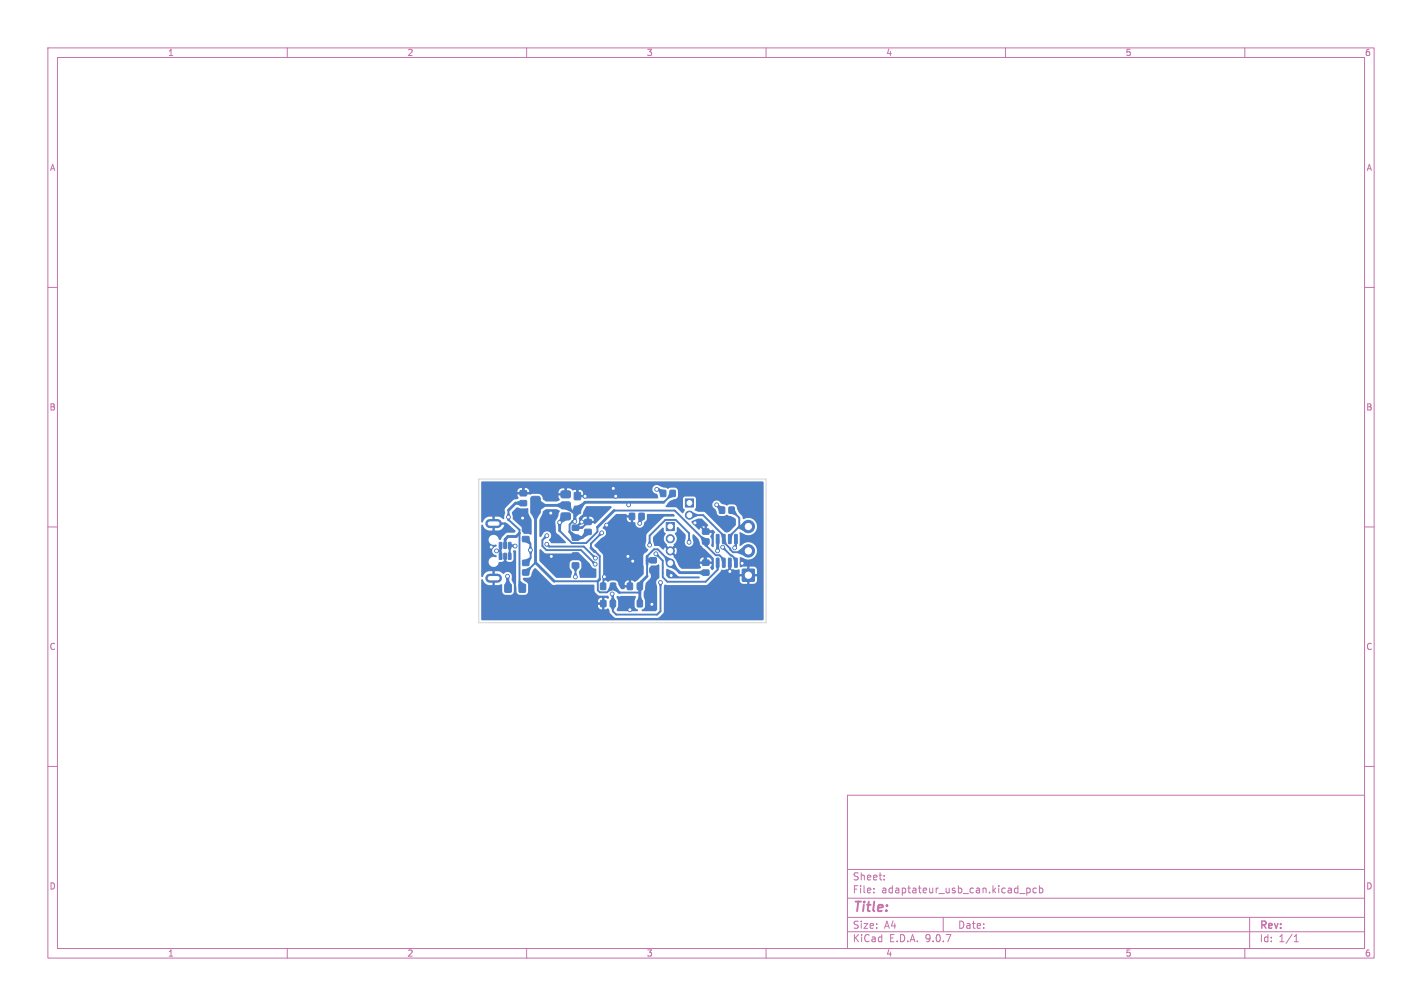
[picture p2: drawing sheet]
<svg xmlns="http://www.w3.org/2000/svg" width="297mm" height="210mm" viewBox="0 0 297 210" stroke-linecap="round" stroke-linejoin="round" font-family="sans-serif">
<defs><g id="words">
<text font-size="2.8" fill="#c872ab" x="178" y="190.9">Title:</text>
<g font-size="2.1" fill="#c872ab">
<text x="178" y="184">Sheet:</text>
<text x="178" y="186.7">File:</text>
<text x="184.1" y="186.7">adaptateur_usb_can.kicad_pcb</text>
<text x="178" y="196.9">KiCad</text>
<text x="178" y="194.1">Size:</text>
<text x="184.7" y="194.1">A4</text>
<text x="185.7" y="196.9">E.D.A.</text>
<text x="193.3" y="196.9">9.0.7</text>
<text x="200" y="194.1">Date:</text>
<text x="263" y="194.3">Rev:</text>
<text x="263" y="196.9">Id:</text>
<text x="267.1" y="196.9">1/1</text>
</g>
<g font-size="1.8" fill="#c872ab">
<text x="35" y="11.9">1</text>
<text x="85" y="11.9">2</text>
<text x="135" y="11.9">3</text>
<text x="185" y="11.9">4</text>
<text x="235" y="11.9">5</text>
<text x="285" y="11.9">6</text>
<text x="10.3" y="35.9">A</text>
<text x="285.4" y="35.9">A</text>
<text x="10.3" y="85.9">B</text>
<text x="285.3" y="85.9">B</text>
<text x="10.3" y="135.9">C</text>
<text x="285.3" y="135.9">C</text>
<text x="10.3" y="185.9">D</text>
<text x="285.3" y="185.9">D</text>
<text x="35" y="199.9">1</text>
<text x="85" y="199.9">2</text>
<text x="135" y="199.9">3</text>
<text x="185" y="199.9">4</text>
<text x="235" y="199.9">5</text>
<text x="285" y="199.9">6</text>
</g>
</g></defs>
<g fill="none" stroke="#c872ab" stroke-width=".21">
<path d="M10 10h277v190h-277zM12 12h273v186h-273zM60 10v2M110 10v2M160 10v2M210 10v2M260 10v2M10 60h2M285 60h2M10 110h2M285 110h2M10 160h2"/>
<path d="M177 166h108v32h-108zM285 160h2M60 198v2M110 198v2M160 198v2M177 194.5h108M177 191.5h108M177 187.5h108M177 181.5h108M182.5 186.3v.1M182.5 185.5v.1M184.7 183.6v.1"/>
<path d="M184.7 182.8v.1M197 191.5v3M210 198v2M213 186.5h1.1M214.5 185.4v1.5M214.5 185.5l.4-.1 .3 .3-.2 .6h-.5M216.5 185.5l-.5-.1-.3 .3 .2 .6h.6M217.1 185.5l.4-.1 .3 .3-.1 .6h-.6M217.1 184.9v1.5M260 198v2M261 191.5v6.5M270.3 196.6h.9"/>
<path d="M270.3 195.5l.4-.4v1.5"/>
</g>
<g fill="#4d7fc4" stroke="#4d7fc4" stroke-width=".21">
<path d="M143.2 104.2h1.6v1.7h-1.6z"/>
<path d="M139.1 109.1h1.8v1.7h-1.8z"/>
<path d="M155.1 118.9h2.4v2.4h-2.4z"/>
<path d="M105.5 122h1.3v1.6h-1.3z"/>
<path d="M108.4 122h1.3v1.6h-1.3z"/>
<path d="M109.1 112h1.4v1.1h-1.4z"/>
<path d="M109.1 109.9h1.4v1.1h-1.4z"/>
<path d="M146.7 112.5h1.4v1.1h-1.4z"/>
<path d="M146.7 110.4h1.4v1.1h-1.4z"/>
<path d="M127.5 125.4h1v1.2h-1z"/>
<path d="M125.5 125.4h1v1.2h-1z"/>
<path d="M140 102.4h1v1.2h-1z"/>
<path d="M138 102.4h1v1.2h-1z"/>
<path d="M133.5 107.2h1v1.2h-1z"/>
<path d="M131.5 107.2h1v1.2h-1z"/>
<path d="M152.3 105.9h1v1.2h-1z"/>
<path d="M150.3 105.9h1v1.2h-1z"/>
<path d="M119.5 117.5h1.4v1.1h-1.4z"/>
<path d="M119.5 115.4h1.4v1.1h-1.4z"/>
<path d="M133.1 125.3h1.1v1.4h-1.1z"/>
<path d="M131 125.3h1.1v1.4h-1.1z"/>
<path d="M153.4 116.5l.6 .1-.1 1.8h-.5z"/>
<path d="M152.2 116.5l.5 .1-.1 1.8h-.5z"/>
<path d="M150.9 116.5l.6 .1-.1 1.8h-.5z"/>
<path d="M149.6 116.5l.6 .1-.1 1.8h-.5z"/>
<path d="M149.6 111.6h.6l-.1 1.9-.5-.1z"/>
<path d="M150.9 111.6h.6l-.1 1.9-.5-.1z"/>
<path d="M152.2 111.6h.5l-.1 1.9-.5-.1z"/>
<path d="M153.4 111.6h.6l-.1 1.9-.5-.1z"/>
<path d="M117.3 102.5h1.7l.1 .3v1l-.3 .2-1.5-.1-.2-.3 .1-.9z"/>
<path d="M117.3 104.8h1.7l.1 .3v1l-.3 .2-1.5-.1-.2-.3 .1-.9z"/>
<path d="M111 103.7l.2-.1h1.2l.4 .3v3l-.2 .4-1.4 .1-.3-.3-.1-3z"/>
<path d="M117.3 107.1h1.7l.1 .3v1l-.3 .2-1.5-.1-.2-.3 .1-.9z"/>
<path d="M122.1 110.5h1.4v1.1h-1.4z"/>
<path d="M122.1 108.4h1.4v1.1h-1.4z"/>
<path d="M109.2 119h1.2v1h-1.2z"/>
<path d="M109.2 117h1.2v1h-1.2z"/>
<path d="M120 105.7h1.2v1.5h-1.2z"/>
<path d="M120 102.8h1.2v1.5h-1.2z"/>
<path d="M106.2 115.5l.5 .1v1.2l-.5-.1z"/>
<path d="M105.2 115.5l.6 .1-.1 1.2-.5-.1z"/>
<path d="M104.3 115.5l.5 .1v1.2l-.5-.1z"/>
<path d="M104.3 113.2l.5 .1v1.2l-.5-.1z"/>
<path d="M105.2 113.2l.6 .1-.1 1.2-.5-.1z"/>
<path d="M106.2 113.2l.5 .1v1.2l-.5-.1z"/>
<path d="M133.1 121.7h1.1v1.4h-1.1z"/>
<path d="M131 121.7h1.1v1.4h-1.1z"/>
<path d="M146.7 119h1.4v1.1h-1.4z"/>
<path d="M146.7 116.9h1.4v1.1h-1.4z"/>
<path d="M119.5 111.7h1.4v1.1h-1.4z"/>
<path d="M119.5 109.6h1.4v1.1h-1.4z"/>
<path d="M135.7 116.4h1.4v1.1h-1.4z"/>
<path d="M135.7 118.5h1.4v1.1h-1.4z"/>
<path d="M108.6 104.5h1.4v1.1h-1.4z"/>
<path d="M108.6 102.4h1.4v1.1h-1.4z"/>
<path d="M127.5 121.7h1.1v1.4h-1.1z"/>
<path d="M125.4 121.7h1.1v1.4h-1.1z"/>
<circle cx="144" cy="107.5" r=".85"/>
<circle cx="140" cy="112.5" r=".85"/>
<circle cx="140" cy="115" r=".85"/>
<circle cx="140" cy="117.5" r=".85"/>
<circle cx="156.3" cy="115" r="1.3"/>
<circle cx="156.3" cy="109.9" r="1.3"/>
<circle cx="125.7" cy="111.2" r=".4"/>
<circle cx="120.1" cy="108.9" r=".4"/>
<circle cx="131.3" cy="105.4" r=".4"/>
<circle cx="149.9" cy="115" r=".4"/>
<circle cx="116.9" cy="109.1" r=".4"/>
<circle cx="106.2" cy="107.9" r=".4"/>
<circle cx="133.6" cy="109.3" r=".4"/>
<circle cx="110.8" cy="114.8" r=".4"/>
<circle cx="106" cy="120.3" r=".4"/>
<circle cx="137" cy="115.6" r=".4"/>
<circle cx="153.4" cy="114.4" r=".4"/>
<circle cx="127.9" cy="124" r=".4"/>
<circle cx="138" cy="121.6" r=".4"/>
<circle cx="135.7" cy="113.8" r=".4"/>
<circle cx="143.9" cy="113.2" r=".4"/>
<circle cx="150.9" cy="114.2" r=".4"/>
<circle cx="140.2" cy="120.1" r=".4"/>
<circle cx="132.1" cy="117.2" r=".4"/>
<circle cx="121.5" cy="109" r=".4"/>
<circle cx="131.1" cy="116.2" r=".4"/>
<circle cx="136.1" cy="126.2" r=".4"/>
<circle cx="115" cy="107.1" r=".4"/>
<circle cx="128.1" cy="102" r=".4"/>
<circle cx="155" cy="117.6" r=".4"/>
<circle cx="126.2" cy="120.4" r=".4"/>
<circle cx="126.7" cy="109.6" r=".4"/>
<circle cx="131.6" cy="127.3" r=".4"/>
<circle cx="122.2" cy="103.6" r=".4"/>
<circle cx="145.1" cy="109.1" r=".4"/>
<circle cx="152.4" cy="119.3" r=".4"/>
<circle cx="102.6" cy="114.2" r=".4"/>
<circle cx="128.6" cy="103.6" r=".4"/>
<circle cx="115.1" cy="116.2" r=".4"/>
<circle cx="109.1" cy="108.2" r=".4"/>
<circle cx="120.2" cy="120.4" r=".4"/>
<circle cx="137.2" cy="102.2" r=".4"/>
<circle cx="149.7" cy="105.4" r=".4"/>
<circle cx="114.2" cy="111.8" r=".4"/>
<circle cx="124.3" cy="117.8" r=".4"/>
<circle cx="114.2" cy="113.6" r=".4"/>
<circle cx="124.4" cy="116.5" r=".4"/>
<circle cx="103.7" cy="115" r=".4"/>
<circle cx="107.6" cy="114" r=".4"/>
</g>
<path d="M102.3 109.3h1.6M102.3 120.7h1.6" fill="none" stroke="#4d7fc4" stroke-width="1.9"/>
<g fill="none" stroke="#4d7fc4" stroke-width=".6">
<path d="M106.2 107.9v.6M108.5 111.3l-.7 .7h-1.7l-.6 .6v1.3M109.3 105h-1.6l-1.5 1.5M109.3 105h.1M118.1 105.5h-6.3v12l3.9 3.8M118.1 107.8l-1.2 1.3v1.7M119 111l1.2 1.2M120.2 112.2h.1M122.8 111h.1M122.8 111l-1.2 1.2h-1.4M123.4 114.4l.9 .7M128.3 106.6l-3.5 3.5"/>
<path d="M131.3 104.9v.5M135.2 116.1v1.7M135.2 117h1.2M138.6 104.9h-16.4l-2.1 2.1v1.9h-.5M140 117.3v.2l2 2h5.4M147.4 113v.8M147.4 119.5h.1M149.9 112.5v2.5M151.2 116.8v.7M106 120.3l.1 2.5M125.3 120.9l-.4 .4M128 122.4l1.3 1.3"/>
<path d="M133.6 122.4h.1M135.2 120.3l-1.6 1.5v4.2"/>
</g>
<g fill="none" stroke="#4d7fc4" stroke-width=".4">
<path d="M103.7 115h.8M104.5 113.9v2.2M105.5 116.1v1.5M106.2 108.5l2.3 2.1v11.6l.6 .6M106.2 106.5v1.4M107.6 114l-1.2-.1v2.2M109.8 112.5l1 1v1.4v1.6l-1 1M109.8 112.5h.1M110.1 101.2l-.8 .8v1M111.8 117.5l-2 2M114.2 113.6l.5 .5h7.2l2.5 2.4M114.2 111.8l-.9 1v1.2l.8 .8h7.3l2.9 3"/>
<path d="M118.1 105.5l1.5 1.5h.5M118.1 103.2v-1.3l.8-.7h.6l1.1 1.1v1.3M119.6 108.9l-.6 .6v1.5M120.2 110.2l1.3-1.2h1.3l-1.2 1.2zM120.2 118v2.4M122.1 101.2l.1 2.5M124.3 115.1l1 1v4.8M124.8 110.1v.9l-2.4 2.4h-3l-2.5-2.6M125.7 111.2l-2.3 2.3v.9M128.3 106.6h12.6l6.5 6.4M134 107.8l-.4 .4v1.1M135.2 116.1l1.4-1.4h.8l2.6 2.6"/>
<path d="M135.2 117.8v2.5M137 115.6l1.4 1.5v3.4l1 .9h8l2.5-2.5v-1.4M137.2 102.2h.5l.8 .8M140.5 103l-1.9 1.9M141.2 101.2l.9 1v2M143.9 113.2v-1.9l-2.8-2.8h-2.1l-3.3 3.3v2M144 107.5h2.9l4.3 4.3v1.4l1.9 2.1h2.9l.3-.3M145.1 112.2v3l-1 1-2-2h-1.2l-.9 .8M145.1 109.2h.5l1.8 1.8M147.1 101.2l-.9 1v2M147.1 116.2v1l.3 .3M147.4 113.8l2.1 2.1h.8l.9 .9"/>
<path d="M147.4 111h.1M147.4 117.5h.1M147.4 111h1.3M149.1 104.2l-.9 1v2M149.7 105.4l1.1 1.1M150.9 114.2l2.8 2.6v.7M152.4 117.5v2.7h1.7M152.8 106.5l1.6 1.6v1.8M153.7 112.5v1.6l-.3 .3M154.4 109.9l-2 2v.6M154.4 109.9h1.9M115.7 121.3h9.2v1.9l.4 .4h1.5l1.2-1.2"/>
<path d="M120.2 120.4h.1M124.8 126h1.2M126.2 120.4l-.2 2M129.3 123.7h4.3M131.6 126v1.3M138 121.6v6l-.8 .7h-8.5l-.7-.7v-3.5l-.1-.1"/>
</g>
<g fill="#4d7fc4">
<path d="M120.2 112.2l.6-.5 .7 .2v.6l-.7 .3z"/>
<path d="M153.7 112.6l.3 .8-.1 .4h-.4l-.1-.4z"/>
<path d="M131.4 126.5h.4l.2 .7h-.8z"/>
<path d="M127.8 124.7h.4l.4 .7-.6 .6-.6-.5z"/>
<path d="M116.7 108.7l.5-.4 .5 .4-.5 .6z"/>
<path d="M119.2 109l.6-.5 .3 .4-.1 .4-.5-.1z"/>
<path d="M137.5 102l1.1 .3-.1 .7-.6 .3-.5-.9z"/>
<path d="M106.3 115.2h.3l.1 .4-.2 .5-.3-.5z"/>
<path d="M108 104.7l.7-.2 .6 .5-.6 .6-.7-.3z"/>
<path d="M152.2 118.5h.4l.2 .7h-.8z"/>
<path d="M153.5 113.7h.4l-.1 .7-.7-.3z"/>
<path d="M152.8 111.3l.3 .3-.4 1-.3-.1 .1-.9z"/>
<path d="M121.2 108.7l.5 .6-.6 .3-.3-.2z"/>
<path d="M103.8 114.6l.7 .2v.4l-.7 .2z"/>
<path d="M149.6 114.2h.6l.1 .7h-.8z"/>
<path d="M116.4 105.2l1-.4 .7 .7-.7 .7-1-.4z"/>
<path d="M133.3 124.7h.6l.3 .7-.6 .6-.5-.6z"/>
<path d="M111.8 105.5l1 1.6-.7 1.3h-.6l-.6-1.3z"/>
<path d="M135.2 116.7l.6-.3 .6 .6-.6 .5-.6-.2z"/>
<path d="M110.6 114h.4l.2 .8h-.8z"/>
<path d="M105.6 120.4h.8l-.1 .7h-.6z"/>
<path d="M154 110.1l1.4-1.1 .9 .9-.7 1.1-1.3-.7z"/>
<path d="M119.6 118.6l.6-.6 .6 .6-.4 .6h-.4z"/>
<path d="M127.5 124.2l.4-.2 .3 .1v.7h-.4z"/>
<path d="M119.9 106.3l.7 .1 .4 .8-.6 .7h-.6z"/>
<path d="M150.6 111.5l.2-.3 .3 .3 .1 1-.3 .1z"/>
<path d="M135.5 113h.4l.2 .7h-.8z"/>
<path d="M125.8 120.5l.4-.1 .4 .2-.3 .6-.4-.1z"/>
<path d="M118.1 105.5l1-.1 .4 1.2-.2 .3-1.5-.6z"/>
<path d="M153.4 116.2l.2 .3 .1 1h-.3l-.3-1z"/>
<path d="M137 115.6l.3-.2 .4 .6-.3 .3-.6-.4z"/>
<path d="M106.5 113.9l.3-.3 .3 .1-.1 .4-.3 .1z"/>
<path d="M105.9 108.2l.3-.3 .4 .1-.1 .5-.2 .3z"/>
<path d="M150.9 114.2l.4-.2 .3 .7-.2 .2-.7-.3z"/>
<path d="M109.8 112.5l.7-.1 .4 1-.3 .3-1-.6z"/>
<path d="M123.7 116.1l.2-.3 .7 .4-.6 .5z"/>
<path d="M121.6 108.6l.7 .2v.4l-.7 .2z"/>
<path d="M122 102.8h.4l.2 .7h-.8z"/>
<path d="M119.8 108.1h.6v.7h-.7z"/>
<path d="M100.6 100.5l58.9 .1-.1 28.9h-58.7l-.2-.2v-2.8h24.4l.3 .5 .6 .2v-.9h-.9v.2h-24.4v-1h24.4v.3h.9v-1a.75 .75 0 0 0-.9 .7h-24.4v-4.4l.2-.2 .2 .1a1.47 1.47 0 0 0 1.3 1.2h.6v-1h.5v1l1.6-.2v1.5a.74 .74 0 0 0 .7 .7h1.1l.6-.5v-1.7l-.5-1a1.12 1.12 0 0 0-.9-1.6l-.7 .4-1-.5h-.9v1h-.5v-1a1.6 1.6 0 0 0-1.9 1.1l-.2 .1-.2-.2v-10.6l.2-.2 .2 .1a1.47 1.47 0 0 0 1.3 1.2h.6v-1h.5v1a1.6 1.6 0 0 0 2-1.2h-1v-.5l1.3-.1 2 1.7 .1 .3-.3 .2-1.7 .1-.8 .8-.3 .6a.62 .62 0 0 1-.7-.7 1.06 1.06 0 0 0-1.4-.1 1.06 1.06 0 0 0-.2 1.5 1.06 1.06 0 0 0 1.4 .3v.3a1.01 1.01 0 0 0-.9 1 1.01 1.01 0 0 0 .9 1v.3a1.1 1.1 0 0 0-1.6 .6 1.1 1.1 0 0 0 .8 1.4 1.18 1.18 0 0 0 1.3-1l.9-.1a.38 .38 0 0 1 .6-.4l.5 .5 .8-.1 .3-.5-.1-1.7 .2-.1 .4 .1v7.3l.1 1.3 .4 .5 1.4 .1 .5-.5v-1.8l-.9-.8-.1-.3 .2-.2h.9a.78 .78 0 0 0 .7-.9l.4-.8 .5-.3 3.3 3.4 .5 .1h8.3l.2 1.3 .6 .8 .4 .1h1.7l.3 .3a.25 .25 0 0 1-.1 .3 .25 .25 0 0 1-.3 .1l-.6-.2v2.4l.9-.2 .4 1 1 1h9l1-1 .2-.3v-5.2a.31 .31 0 0 1 0-.4 .31 .31 0 0 1 .4 0h8.5l2.8-2.7a.39 .39 0 0 1 .5-.4l.9-.2 .4 .1v-1.3l.4-.1 .1 1.4 .4-.1 .4 .2 .9-.2 .1 1h1.2v.5h-1.2v1l.3 .4 .3 .2h.9v-1.2h.6v1.2l1.1-.1 .4-.5v-1h-1.2v-.5h1.2l-.1-1.1-.5-.4h-.9v1.2h-.6v-1.2l-1.4 .1-.1-2 .3-.1 .5 .2a1.82 1.82 0 0 0 2.5-.6 1.82 1.82 0 0 0-.6-2.5 1.82 1.82 0 0 0-2.4 .5l-.2 .1-.2-.2v-2.6l.2-.1 .7 .3a1.82 1.82 0 0 0 2.8-1.6 1.82 1.82 0 0 0-2.9-1.4l-.2-.6-.7-.8-.4-1a.74 .74 0 0 0-.7-.7h-.9l-.5 .3-1.3-.5a.93 .93 0 0 0-1.5-.3 .93 .93 0 0 0 .4 1.5l.3 .7a.74 .74 0 0 0 .7 .7h.9l.5-.3 1.5 .6 .4 .4v1.2l-1.4 1.4-.5 .2-.5-.2-4-4-.4-.2a2.28 2.28 0 0 1-1.8-.3l.3-.6v-1.8l-.3-.4-2-.1-.4 .3v2.1l.4 .5-.5 .6-1.5-1.2-2.1-.1v-.2l.9-1 .8-.4a.79 .79 0 0 0 .9-.7v-1.1l-.4-.5-1.2-.1-.5 .3-1.8-.7a.93 .93 0 0 0-1.4 .5 .93 .93 0 0 0 1 1.2l.2 .8-.2 .2h-15.4l-.1-.3h-1.1l-.3-.4 1.4-.1a.82 .82 0 0 0-1-1v1h-.4v-1h-.3a.53 .53 0 0 1-.9-.2l-.8-.1v1l-.3 .4-1.5 .1 .3 .8-.6 .4h-2.2l-.7-.6a.99 .99 0 0 0-1-1h-1.2l-.5 .2-2.6-.1 .2 .9-1.1 .3-1.7 1.7-.2 1.9a.22 .22 0 0 1 0 .3 .22 .22 0 0 1-.3 0l-.8-.4h-.9v1h-.5v-1h-.6a1.74 1.74 0 0 0-1.4 1.2l-.3-.2v-6.2h16.1v.3h1.3v-1a.97 .97 0 0 0-1.3 .7h-16.1v-.1l10 .1v-.1a.79 .79 0 0 0-1-.7v.8h-.5v-.8l-.6 .1-.3 .6h-7.6z"/>
<path d="M128.8 124.5l3.9-.1 .1 .2-.2 .8-.1 1.1 .3 .6a.3 .3 0 0 1 .4 .1 .3 .3 0 0 1-.1 .4l-4.2-.1-.1-.2 .3-.7v-1.1l-.3-.8z"/>
<path d="M135.9 118.1l1.1-.1 .5-.2 .2 .1v2.7a1.21 1.21 0 0 0-.6 1.2l.2 .7-.1 4.8-.3 .3-2.9-.1a.55 .55 0 0 1 .6-.6l.1-.3v-1.1l-.3-1v-.9l.3-.6 .2-1.3 1-1.2z"/>
<path d="M128.6 107.3h2.1l.2 .3h1l.3 .4v1a.38 .38 0 0 1 .5 .1 .38 .38 0 0 1 .1 .4 .95 .95 0 0 0 1.1 .6 .95 .95 0 0 0 .7-1.1l.4-.4 .1-1.1 .2-.2h5.3l.3 .3-.1 .2h-1.9l-.4 .2-3.4 3.4-.2 2a1.03 1.03 0 0 0 .5 1.3l-.9 .9-.1 .4v3.9l-1.4 1.3a.47 .47 0 0 1-.8 0h-.4v1l-.3 .4-1 .1-.2 .3-.6-.1-.6-1h1.4v.3h.8v-1a.75 .75 0 0 0-.8 .7h-1.4a.74 .74 0 0 0-.7-.7h-1a.42 .42 0 0 1-.4 .3 .42 .42 0 0 1-.4-.3 .59 .59 0 0 1-.6-.7l-.1-4.6-1.8-2.1 1.4-1.4 .6-.4a.97 .97 0 0 0 .5-1 .97 .97 0 0 0-.7-.7l1.8-2h3.2a.75 .75 0 0 0 .8 .7v-.9h-.8v.2h-3.2z"/>
<path d="M139.2 118.8h.3a3.9 3.9 0 0 1 2 1.4l.4 .1 4.1 .1a.2 .2 0 0 1 .2 .2 .2 .2 0 0 1-.2 .1h-6.3l-.6-.5z"/>
<path d="M112.7 114.7h.3l.7 .7 .3 .1 7.1 .1 2.1 2 .5 .9 .8 .3v1.8h-3.4l-.2-1.2 .5-.9v-.8a.74 .74 0 0 0-.7-.8l-1.1 .1-.6 .4v1.1l.5 .9-.3 1.2h-3l-3.5-3.5z"/>
<path d="M141.4 110.1h.3l1.5 1.5-.1 1.2a.91 .91 0 0 0 .7 1.3 .91 .91 0 0 0 1-1.1l-.2-1.3 .2-.2 .1 .1a2.83 2.83 0 0 1 1.3 1.6l.1 .6 2.8 2.7v2.2l-.2 .2a.54 .54 0 0 1-.5-.3 .54 .54 0 0 1 .2-.6v-.3h-2.4l.2 .8-.4 .2h-3.6l-.6-.5-.5-1.1 7.3 .1a.78 .78 0 0 0-1-.8v.8h-.5v-.8a.79 .79 0 0 0-.9 .7h-4.9l-.3-.4a.36 .36 0 0 1-.2-.6l-.7-.6 .4-.4 .6 .7a1.33 1.33 0 0 0 0-1.6l-.6 .7-.4-.4 .7-.6a.58 .58 0 0 1 .4-.7 2.3 2.3 0 0 0-.2-1.9l.3-.4z"/>
<path d="M136.4 112.1l2-2 .2 .1 .1 .8 .3 .3a1.62 1.62 0 0 0 .3 2.4l-.1 .2 .7 .6-.4 .4-.6-.7-.4 .5-.8-.6-1-.2-.3-1z"/>
<path d="M144.4 108.9l.3-.2a2.51 2.51 0 0 1 1.8-.5l1.4 1.4v.2l-.3 .1v.8l1.3-.1 .4 .4-.2 .6v2.4l-.2 .2-.4-.3 .1-1.5a.42 .42 0 0 1-.3-.4 .42 .42 0 0 1 .3-.4v-.4h-1l-.4-.3-.1-1a.96 .96 0 0 0-1 .7l-.2-.1-1.4-1.4z"/>
<path d="M113.4 106.7l.7-.4h2.1l.7 .3-.3 1.1-.6 1.3 .1 1.9 .2 .4 1.9 1.9-.2 .2h-2.8l-.5-.6v-.2a.91 .91 0 0 0 .2-1.4 .91 .91 0 0 0-1.5 .2l-.4 .7-.3-.1v-3.4z"/>
<path d="M107 106.9l1-1 .8 .2h1.5l.1 1.2 .6 1.3v3l-1.7-.2-.3-1.2-1.9-1.9z"/>
<path d="M120.3 110l1.4-.2a.35 .35 0 0 1-.1 .6h-1.3z"/>
<path d="M122.4 105.8l.2-.1h5.1v.3l-3.4 3.4-.3-.2h-2.4l-.3 .2-.3-.3-.1-.5h.7v.1h2.4a.78 .78 0 0 0-.9-.8v.8h-.6v-.8a.79 .79 0 0 0-.9 .7h-.7v-.5l.7-.6z"/>
<path d="M106.8 113.7l.7-.1v.8l-.7-.3z"/>
<path d="M110.4 114.9h.8l-.2 .7h-.4z"/>
<path d="M128 122.4l.6-.2 .6 1-.4 .4-.9-.5z"/>
<path d="M133.6 122.4l.6 .6-.6 .9v-.4l-.5-.5z"/>
<path d="M145.4 108.8l.6 .5-.3 .2h-.5l-.1-.4z"/>
<path d="M144.5 106.8l1.2 .5v.4l-1.2 .5-.5-.7z"/>
<path d="M123.6 117.4l.3-.3 .6 .4-.5 .5z"/>
<path d="M152 119.4h.8l-.2 .7h-.4z"/>
<path d="M154 115.1l1.4-1 .9 .9-.7 1.1-1.6-.6z"/>
<path d="M125.3 111l.6 .6-.6 .3-.3-.2z"/>
<path d="M120 119.6h.4l.2 .8h-.8z"/>
<path d="M131 104.9h.6l.1 .4h-.8z"/>
<path d="M143.7 112.4h.4l.2 .7h-.8z"/>
<path d="M108.3 121.3h.4l.8 .6-.4 .9-.7 .1z"/>
<path d="M106 107.2h.4l.2 .7h-.8z"/>
<path d="M120.4 105.6l1.1-.5 .5 .4-.7 1.2-.7-.3z"/>
<path d="M109.6 116.9l1-.5 .3 .3-.4 .9-.7-.1z"/>
<path d="M119 111.5l.4-.5 1 .7-.2 .5-.7 .1z"/>
<path d="M109.6 118.9l1-.5 .3 .3-.4 .9-.7-.1z"/>
<path d="M104.4 115.2h.3l.1 .4-.2 .5-.3-.5z"/>
<path d="M133.3 121.7l.7-.6 .4 .4-.2 1-.6-.1z"/>
<path d="M133.4 108.5h.4l.2 .7h-.8z"/>
<path d="M114.2 113.6l.3-.2 .3 .5v.4l-.8-.4z"/>
<path d="M113.9 111.6l.5 .6-.6 .3-.3-.3z"/>
<path d="M147.4 113l.7 .5-.6 .7-.5-.6z"/>
<path d="M119.9 105.9l.7 .5-.5 .8-.9-.4z"/>
<path d="M137.6 121.7h.7l-.2 .7h-.3z"/>
<path d="M117.1 107.7l1.1 .1 .3 .7-1.4 .8-.4-.5z"/>
<path d="M152.8 106.5l.6-.2 .5 1-.2 .3-1-.4z"/>
<path d="M106.4 113.9l.3 .5-.1 .4h-.3l-.1-.4z"/>
<path d="M150.8 116.2l.3 .3 .1 1h-.3l-.3-1z"/>
<path d="M133.4 108.2l.6-.4 .4 .7-.6 .6h-.4z"/>
<path d="M146.6 111.9l1 .6-.2 .5-.7 .1-.4-.9z"/>
<path d="M138.8 116.4l.3-.3 1.4 .7-.5 .7-.8 .2z"/>
<path d="M127.4 122.2l.6 .2 .1 .7-.9 .4-.3-.3z"/>
<path d="M105.7 121.2h.6l.5 .9-.7 .7-.7-.7z"/>
<path d="M149.9 117.5l.3 .9-.1 .4-.4-.1-.1-.3z"/>
<path d="M139.9 102.8l.6 .2 .1 .7-1 .4-.2-.3z"/>
<path d="M151.2 112.5h.3l.3 1-.3 .3-.2-.3z"/>
<path d="M149.7 105.4l.3-.2 .4 .6-.3 .3-.6-.4z"/>
<path d="M127.4 126.5l.6-.5 .6 .5-.4 .8h-.4z"/>
<path d="M149.9 105.4l1 .4-.1 .7-.6 .2-.5-1z"/>
<path d="M140 117.5l.7-.4 .7 1.4-.4 .4-1.5-.6z"/>
<path d="M116.5 109.1h.8l-.1 .8h-.6z"/>
<path d="M122.1 110.9l.7 .1 .2 .6-1 .6-.4-.4z"/>
<path d="M146.1 119.2l.7-.2 .6 .5-.6 .6-.7-.3z"/>
<path d="M104.5 113.9l.3 .5-.1 .4h-.3l-.1-.4z"/>
<path d="M111.9 105.5l1-1 .9 .7 .1 .6-1.1 .7z"/>
<path d="M137.4 101.8l.6 .4-.3 .3h-.5v-.3z"/>
</g>
<path d="M100 100h60v30h-60z" fill="none" stroke="#d0d2cd" stroke-width=".21"/>
<g fill="#fff" stroke="#fff" stroke-width=".21">
<circle cx="125.7" cy="111.2" r=".2"/>
<circle cx="120.1" cy="108.9" r=".2"/>
<circle cx="131.3" cy="105.4" r=".2"/>
<circle cx="149.9" cy="115" r=".2"/>
<circle cx="116.9" cy="109.1" r=".2"/>
<circle cx="106.2" cy="107.9" r=".2"/>
<circle cx="133.6" cy="109.3" r=".2"/>
<circle cx="110.8" cy="114.8" r=".2"/>
<circle cx="106" cy="120.3" r=".2"/>
<circle cx="137" cy="115.6" r=".2"/>
<circle cx="153.4" cy="114.4" r=".2"/>
<circle cx="127.9" cy="124" r=".2"/>
<circle cx="138" cy="121.6" r=".2"/>
<circle cx="135.7" cy="113.8" r=".2"/>
<circle cx="143.9" cy="113.2" r=".2"/>
<circle cx="150.9" cy="114.2" r=".2"/>
<circle cx="140.2" cy="120.1" r=".2"/>
<circle cx="132.1" cy="117.1" r=".2"/>
<circle cx="121.5" cy="109" r=".2"/>
<circle cx="131.1" cy="116.1" r=".2"/>
<circle cx="136.1" cy="126.1" r=".2"/>
<circle cx="115" cy="107.1" r=".2"/>
<circle cx="128.1" cy="102" r=".2"/>
<circle cx="155" cy="117.6" r=".2"/>
<circle cx="126.2" cy="120.4" r=".2"/>
<circle cx="126.7" cy="109.6" r=".2"/>
<circle cx="131.6" cy="127.3" r=".2"/>
<circle cx="122.2" cy="103.6" r=".2"/>
<circle cx="145.1" cy="109.2" r=".2"/>
<circle cx="152.4" cy="119.3" r=".2"/>
<circle cx="102.6" cy="114.2" r=".2"/>
<circle cx="128.6" cy="103.6" r=".2"/>
<circle cx="115.1" cy="116.1" r=".2"/>
<circle cx="109.1" cy="108.2" r=".2"/>
<circle cx="120.2" cy="120.4" r=".2"/>
<circle cx="137.2" cy="102.2" r=".2"/>
<circle cx="149.7" cy="105.4" r=".2"/>
<circle cx="114.2" cy="111.8" r=".2"/>
<circle cx="124.3" cy="117.8" r=".2"/>
<circle cx="114.2" cy="113.6" r=".2"/>
<circle cx="124.4" cy="116.5" r=".2"/>
<circle cx="103.7" cy="115" r=".2"/>
<circle cx="107.6" cy="114" r=".2"/>
<circle cx="144" cy="105" r=".5"/>
<circle cx="144" cy="107.5" r=".5"/>
<circle cx="140" cy="109.9" r=".5"/>
<circle cx="140" cy="112.5" r=".5"/>
<circle cx="140" cy="115" r=".5"/>
<circle cx="140" cy="117.5" r=".5"/>
<circle cx="156.3" cy="120.1" r=".65"/>
<circle cx="156.3" cy="115" r=".65"/>
<circle cx="156.3" cy="109.9" r=".65"/>
<circle cx="103.1" cy="117.3" r=".55"/>
<circle cx="103.1" cy="112.7" r=".55"/>
</g>
<path d="M102.3 109.3h1.6M102.3 120.7h1.6" fill="none" stroke="#fff" stroke-width=".9"/>
<use href="#words"/>
</svg>
